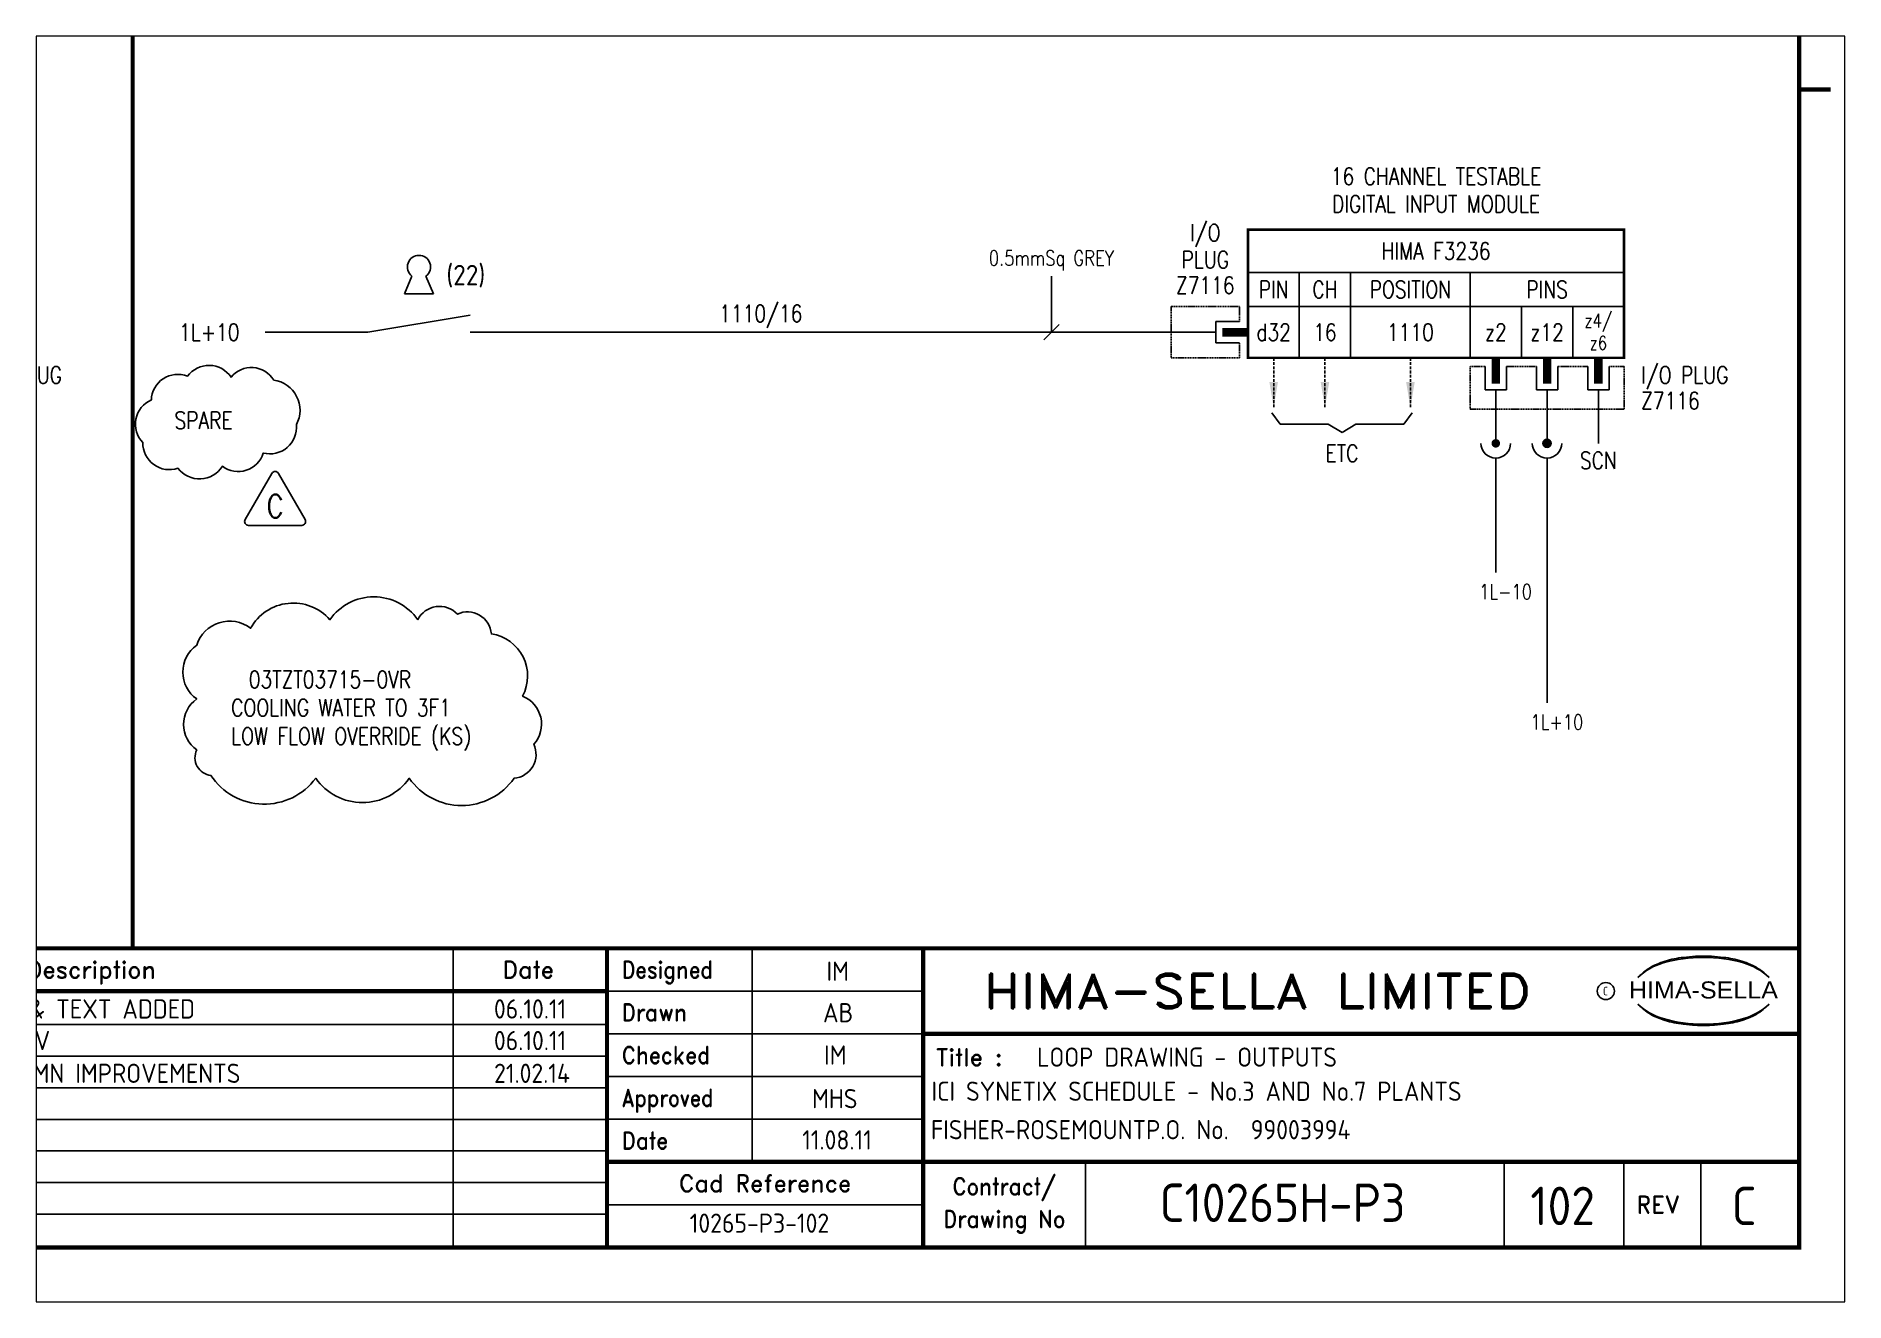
# Paper-space layout 'Layout1' of a CAD drawing. Extents: x 41 to 369, y 29 to 258.
# The model-space entities are those that its viewports show. They can reach past a viewport. Long polylines and large blocks are cut down to what shows.
import ezdxf
from ezdxf.enums import TextEntityAlignment as Align

# ---------------------------------------------------------------- set-up
doc = ezdxf.new("R2010")
doc.units = 0
doc.header["$LTSCALE"] = 0.25
doc.header["$MEASUREMENT"] = 0
doc.linetypes.add('HIDDEN2', pattern=[4.762499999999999, 3.175, -1.5875])
doc.layers.get('0').update_dxf_attribs({"color": 41, "linetype": 'CONTINUOUS'})
for name, color, linetype in [('00-DRG_FRAME', 12, 'CONTINUOUS'), ('01-DRAW', 7, 'CONTINUOUS'), ('02-TEXT', 2, 'CONTINUOUS'), ('051-TEXT', 2, 'CONTINUOUS'), ('117', 7, 'CONTINUOUS'), ('117-TEXT', 2, 'CONTINUOUS'), ('DIM', 3, 'CONTINUOUS'), ('LAB', 2, 'CONTINUOUS'), ('RACK', 2, 'CONTINUOUS'), ('SLOT', 2, 'CONTINUOUS'), ('SNA', 2, 'CONTINUOUS'), ('TEXT', 2, 'CONTINUOUS'), ('TPOL', 3, 'CONTINUOUS'), ('XR_FUNCTION', 2, 'CONTINUOUS'), ('XR_MAIN', 2, 'CONTINUOUS')]:
    doc.layers.add(name, color=color, linetype=linetype)
doc.styles.add('ARIAL', font='arial.ttf', dxfattribs={"height": 2.5})
doc.styles.add('CROSSREF', font='romans.shx', dxfattribs={"width": 0.8, "height": 2})
doc.styles.add('FUNCTION', font='ROMANS.shx', dxfattribs={"width": 0.8, "height": 2.5})
doc.styles.add('ISO', font='iso.shx')
doc.styles.add('PINS', font='ROMANS.shx', dxfattribs={"width": 0.8, "height": 2.5})
doc.styles.add('RACK', font='ROMANS.shx', dxfattribs={"width": 0.8, "height": 2.5})
doc.styles.add('ROMAND', font='ROMAND')
doc.styles.add('ROMANS', font='romans.shx', dxfattribs={"width": 0.8})
doc.styles.add('SLOT', font='romans.shx', dxfattribs={"width": 0.8, "height": 2})
doc.styles.add('SYMBOL', font='ROMANS.shx', dxfattribs={"width": 0.8, "height": 20})

psp = doc.layouts.get("Layout1")

msp = doc.modelspace()

# ---------------------------------------------------------------- texts
at = {"layer": '00-DRG_FRAME', "color": 4, "style": 'ROMAND'}
for s, p in [('Description', (204.6865057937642, 32)), ('Date', (255.7909458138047, 32))]:
    msp.add_text(s, height=2, dxfattribs=at).set_placement(p, align=Align.CENTER)
for s, width, p in [('Designed', 0.87, (266.75, 32)), ('Drawn', 0.9, (266.75, 27)), ('Checked', 0.9, (266.75, 22)), ('Approved', 0.85, (266.75, 17)), ('Date', 0.9, (266.75, 12))]:
    msp.add_text(s, height=2, dxfattribs=dict(at, width=width)).set_placement(p)
at = {"layer": '00-DRG_FRAME', "style": 'ROMAND', "width": 1.15}
msp.add_text('HIMA-SELLA LIMITED', height=4, dxfattribs=at).set_placement((341.0964892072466, 30.5), align=Align.MIDDLE)
at = {"layer": '00-DRG_FRAME', "color": 3, "style": 'ISO', "width": 0.9}
msp.add_text('C', height=1, dxfattribs=at).set_placement((381.8435788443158, 30), align=Align.CENTER)
at = {"layer": '00-DRG_FRAME', "style": 'ARIAL', "width": 1.05}
msp.add_text('HIMA-SELLA', height=2, dxfattribs=at).set_placement((393.3022419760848, 29.62925828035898), align=Align.CENTER)
at = {"layer": '00-DRG_FRAME', "color": 4, "style": 'ROMAND'}
msp.add_text('Title :', height=2, dxfattribs=at).set_placement((303.5, 21.75))
for s, p in [('Cad Reference', (283.5, 8)), ('REV', (388, 5.5))]:
    msp.add_text(s, height=2, dxfattribs=at).set_placement(p, align=Align.MIDDLE)
at = {"layer": '00-DRG_FRAME', "color": 4, "style": 'ROMAND', "width": 0.9}
for s, p in [('Contract/', (311.5, 7.5)), ('Drawing No', (311.5, 3.5))]:
    msp.add_text(s, height=2, dxfattribs=at).set_placement(p, align=Align.MIDDLE)
at = {"layer": '01-DRAW', "color": 2, "style": 'ROMANS', "width": 0.8}
msp.add_text('ETC', height=2, dxfattribs=at).set_placement((351.012210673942, 92.42321219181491), align=Align.CENTER)
at = {"layer": '01-DRAW', "style": 'ROMANS', "width": 0.8}
for s, p in [('1L-10', (367.056, 76.3511364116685)), ('1L+10', (373.056, 61.09460436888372))]:
    msp.add_text(s, height=1.75, dxfattribs=at).set_placement(p)
at = {"layer": '051-TEXT', "style": 'ROMANS', "width": 0.8}
msp.add_text('1110/16', height=2, dxfattribs=at).set_placement((282.9999999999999, 108.7837505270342), align=Align.CENTER)
for s, p in [('1L+10', (222, 107.5941364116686)), ('03TZT03715-0VR', (242.0811908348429, 66.95700399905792))]:
    msp.add_text(s, height=2, dxfattribs=at).set_placement(p, align=Align.MIDDLE_RIGHT)
at = {"layer": '117-TEXT', "style": 'ISO'}
msp.add_text('(22)', height=2.4, dxfattribs=at).set_placement((248.4813213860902, 114.2868162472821), align=Align.MIDDLE)
at = {"layer": 'DIM', "style": 'ROMANS', "width": 0.8}
msp.add_text('0.5mmSq GREY', height=1.75, dxfattribs=at).set_placement((316.9999999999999, 115.4011081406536), align=Align.CENTER)
at = {"layer": 'TEXT', "char_height": 2, "width": 47.74161350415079, "attachment_point": 1, "style": 'ROMANS'}
for s, insert in [('SPARE', (214.4015311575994, 98.27879842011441)), ('COOLING WATER TO 3F1\\PLOW FLOW OVERRIDE (KS)', (221.0250722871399, 64.66408122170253))]:
    msp.add_mtext(s, dxfattribs=dict(at, insert=insert))

# ---------------------------------------------------------------- blocks, each defined once
blk = doc.blocks.new('A3-REVA')
at = {"layer": '051-TEXT', "style": 'ISO'}
for tag, p in [('DESIGNED', (292.0055575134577, 31.70067080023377)), ('A', (117.73, 27.28227121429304)), ('DES', (127.73, 27.28227121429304)), ('DRN', (137.73, 27.28227121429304)), ('CHKD', (147.73, 27.28227121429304)), ('APPD', (157.73, 27.28227121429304)), ('DATE', (256, 27.28227121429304)), ('DRAWN', (291.7180714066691, 26.775)), ('CHECKED', (291.7180714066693, 21.89081248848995)), ('APPD', (291.6522325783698, 16.78820837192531)), ('DATE', (291.915586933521, 11.95927738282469))]:
    blk.add_attdef(tag, text='', height=2.25, dxfattribs=at).set_placement(p, align=Align.CENTER)
blk.add_attdef('DESCRIPTION', (165.03, 27.28227121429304), '', height=2.25, dxfattribs=at)
blk = doc.blocks.new('A3-TITLE')
at = {"layer": '051-TEXT', "style": 'ISO'}
blk.add_attdef('TITLE_1', (315.4553409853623, 21.7796562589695), '', height=2.25, dxfattribs=at)
for tag, p in [('DRGNO', (376.9622075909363, 3.242340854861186)), ('REV.', (398.1962897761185, 3.242341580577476))]:
    blk.add_attdef(tag, text='', height=4.5, dxfattribs=at).set_placement(p, align=Align.CENTER)
blk = doc.blocks.new('A3-CONTRACT')
at = {"layer": '051-TEXT', "color": 41, "style": 'ISO'}
for tag, height, p in [('SCALE', 2.24999999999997, (106.7055537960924, 31.8152395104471)), ('DIMS', 2.24999999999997, (106.7055537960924, 26.80131921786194)), ('CONTRACT', 4.5, (344.9371873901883, 3.103814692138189)), ('CAD-REF', 2.25, (283.7280612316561, 1.840288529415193))]:
    blk.add_attdef(tag, text='', height=height, dxfattribs=at).set_placement(p, align=Align.CENTER)
for tag, p in [('TITLE_2', (303.8576100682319, 17.2796562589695)), ('TITLE_3', (303.7906895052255, 12.7796562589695))]:
    blk.add_attdef(tag, p, '', height=2.25, dxfattribs=at)
blk = doc.blocks.new('A3-REVB')
at = {"layer": '051-TEXT', "style": 'ISO'}
for tag, p in [('A', (124.8533695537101, -20.35859008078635)), ('DES', (134.8533695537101, -20.35859008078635)), ('DRN', (144.8533695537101, -20.35859008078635)), ('CHKD', (154.8533695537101, -20.35859008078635)), ('APPD', (164.8533695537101, -20.35859008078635)), ('DATE', (263.1233695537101, -20.35859008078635))]:
    blk.add_attdef(tag, text='', height=2.25, dxfattribs=at).set_placement(p, align=Align.CENTER)
blk.add_attdef('DESCRIPTION', (172.1533695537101, -20.35859008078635), '', height=2.25, dxfattribs=at)
blk = doc.blocks.new('KEY')
at = {"layer": '01-DRAW'}
for p, q in [((-0.375, -0.4999999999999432), (-0.1825329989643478, -0.0380791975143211)), ((0.375, -0.4999999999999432), (0.1825329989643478, -0.0380791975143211)), ((-0.3749999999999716, -0.4999999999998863), (0.375, -0.4999999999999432))]:
    blk.add_line(p, q, dxfattribs=at)
blk.add_arc((0, 0.2000000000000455), 0.3000000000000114, 307.4770304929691, 232.5229695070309, dxfattribs=at)
blk = doc.blocks.new('F3236-15')
for p, q in [((44, 7), (0, 7)), ((6, 7), (6, -3)), ((12, 7), (12, -3)), ((26, 7), (26, -3)), ((44, 3), (0, 3)), ((32, 3), (32, -3)), ((38, 3), (38, -3)), ((-3.75, 0), (-9, 0)), ((-3.75, 1.25), (-3.75, -1.25)), ((-1, 1.25), (-3.75, 1.25)), ((-3.75, -1.25), (-1, -1.25)), ((27.75, -4), (27.75, -6.75)), ((30.25, -6.75), (30.25, -4)), ((33.75, -4), (33.75, -6.75)), ((36.25, -6.75), (36.25, -4)), ((39.75, -4), (39.75, -6.75)), ((42.25, -6.75), (42.25, -4)), ((27.75, -6.75), (30.25, -6.75)), ((29, -6.75), (29, -9)), ((33.75, -6.75), (36.25, -6.75)), ((35, -6.75), (35, -9)), ((39.75, -6.75), (42.25, -6.75)), ((41, -6.75), (41, -9)), ((41, -13), (41, -9))]:
    blk.add_line(p, q)
at = {"const_width": 0.3}
blk.add_lwpolyline([(44, 12), (0, 12), (0, -3), (44, -3)], close=True, dxfattribs=at)
at = {"color": 3, "linetype": 'HIDDEN2', "ltscale": 0.4}
for points in [[(-1, 1.25), (-1, 3), (-9, 3), (-9, -3), (-1, -3), (-1, -1.25)], [(27.75, -4), (26, -4), (26, -9), (44, -9), (44, -4), (42.25, -4)], [(33.75, -4), (30.25, -4)], [(39.75, -4), (36.25, -4)]]:
    blk.add_lwpolyline(points, dxfattribs=at)
blk.add_lwpolyline([(-3, 0, 1, 1, 0), (0, 0, 0.5, 0.5, 0)], format="xyseb")
at = {"const_width": 1}
for points in [[(29, -6), (29, -3)], [(35, -6), (35, -3)], [(41, -6), (41, -3)]]:
    blk.add_lwpolyline(points, dxfattribs=at)
at = {"layer": 'LAB', "style": 'PINS', "width": 0.8, "flags": 1}
blk.add_attdef('LAB1', text='', height=1.5, dxfattribs=at).set_placement((48, 2.5), align=Align.MIDDLE_LEFT)
at = {"layer": 'RACK', "style": 'RACK', "width": 0.8}
blk.add_attdef('SLOT', text='', height=2, dxfattribs=at).set_placement((19, 0), align=Align.MIDDLE)
at = {"layer": 'SLOT', "style": 'SLOT', "width": 0.8}
blk.add_attdef('ADD1', text='', height=2, dxfattribs=at).set_placement((9, 0), align=Align.MIDDLE)
at = {"layer": 'SNA', "style": 'SYMBOL', "width": 0.8, "flags": 1}
blk.add_attdef('SNA', (48, 8), '', height=1.5, dxfattribs=at)
at = {"layer": 'TEXT', "style": 'ROMANS', "width": 0.8}
for s, p in [('16 CHANNEL TESTABLE', (22, 17.25)), ('DIGITAL INPUT MODULE', (22, 14))]:
    blk.add_text(s, height=2, dxfattribs=at).set_placement(p, align=Align.CENTER)
for s, height, p in [('I/O', 2, (-5, 11.5)), ('PLUG', 2, (-5, 8.5)), ('HIMA F3236', 2, (22, 9.5)), ('Z7116', 2, (-5, 5.5)), ('PIN', 2, (3, 5)), ('CH', 2, (9, 5)), ('POSITION', 2, (19, 5)), ('PINS', 2, (35, 5)), ('z4/', 1.6, (41, 1.25)), ('d30', 2, (3, 0)), ('z2', 2, (29, 0)), ('z12', 2, (35, 0)), ('z6', 1.6, (41, -1.25)), ('SCN', 2, (41, -15))]:
    blk.add_text(s, height=height, dxfattribs=at).set_placement(p, align=Align.MIDDLE)
for s, p in [('I/O PLUG', (46, -5)), ('Z7116', (46, -8))]:
    blk.add_text(s, height=2, dxfattribs=at).set_placement(p, align=Align.MIDDLE_LEFT)
at = {"layer": 'TPOL', "style": 'PINS', "width": 0.8, "flags": 1}
blk.add_attdef('CN2', text='', height=1, dxfattribs=at).set_placement((-9, 0), align=Align.MIDDLE_LEFT)
at = {"layer": 'TPOL', "color": 2, "style": 'PINS', "width": 0.8}
blk.add_attdef('CN1', text='', height=2, dxfattribs=at).set_placement((3, 0), align=Align.MIDDLE)
at = {"layer": 'TPOL', "style": 'PINS', "width": 0.8, "flags": 1}
for tag, p in [('CN3', (29, -9)), ('CN4', (35, -9))]:
    blk.add_attdef(tag, text='', height=1, dxfattribs=at).set_placement(p, align=Align.BOTTOM_CENTER)
at = {"layer": 'XR_FUNCTION', "style": 'FUNCTION', "width": 0.8, "flags": 1}
blk.add_attdef('XR_FUNCTION', (48, 10), '', height=1.5, dxfattribs=at)
at = {"layer": 'XR_MAIN', "style": 'CROSSREF', "width": 0.8, "flags": 1}
blk.add_attdef('XR_MAIN', (48, 4), '', height=1.5, dxfattribs=at)
blk = doc.blocks.new('F3236-16')
for p, q in [((44, 7), (0, 7)), ((6, 7), (6, -3)), ((12, 7), (12, -3)), ((26, 7), (26, -3)), ((44, 3), (0, 3)), ((32, 3), (32, -3)), ((38, 3), (38, -3)), ((-3.75, 0), (-9, 0)), ((-3.75, 1.25), (-3.75, -1.25)), ((-1, 1.25), (-3.75, 1.25)), ((-3.75, -1.25), (-1, -1.25)), ((27.75, -4), (27.75, -6.75)), ((30.25, -6.75), (30.25, -4)), ((33.75, -4), (33.75, -6.75)), ((36.25, -6.75), (36.25, -4)), ((39.75, -4), (39.75, -6.75)), ((42.25, -6.75), (42.25, -4)), ((27.75, -6.75), (30.25, -6.75)), ((29, -6.75), (29, -9)), ((33.75, -6.75), (36.25, -6.75)), ((35, -6.75), (35, -9)), ((39.75, -6.75), (42.25, -6.75)), ((41, -6.75), (41, -9)), ((41, -13), (41, -9))]:
    blk.add_line(p, q)
at = {"const_width": 0.3}
blk.add_lwpolyline([(44, 12), (0, 12), (0, -3), (44, -3)], close=True, dxfattribs=at)
at = {"color": 3, "linetype": 'HIDDEN2', "ltscale": 0.4}
for points in [[(-1, 1.25), (-1, 3), (-9, 3), (-9, -3), (-1, -3), (-1, -1.25)], [(27.75, -4), (26, -4), (26, -9), (44, -9), (44, -4), (42.25, -4)], [(33.75, -4), (30.25, -4)], [(39.75, -4), (36.25, -4)]]:
    blk.add_lwpolyline(points, dxfattribs=at)
blk.add_lwpolyline([(-3, 0, 1, 1, 0), (0, 0, 0.5, 0.5, 0)], format="xyseb")
at = {"const_width": 1}
for points in [[(29, -6), (29, -3)], [(35, -6), (35, -3)], [(41, -6), (41, -3)]]:
    blk.add_lwpolyline(points, dxfattribs=at)
at = {"layer": 'LAB', "style": 'PINS', "width": 0.8, "flags": 1}
blk.add_attdef('LAB1', text='', height=1.5, dxfattribs=at).set_placement((48, 2.5), align=Align.MIDDLE_LEFT)
at = {"layer": 'RACK', "style": 'RACK', "width": 0.8}
blk.add_attdef('SLOT', text='', height=2, dxfattribs=at).set_placement((19, 0), align=Align.MIDDLE)
at = {"layer": 'SLOT', "style": 'SLOT', "width": 0.8}
blk.add_attdef('ADD1', text='', height=2, dxfattribs=at).set_placement((9, 0), align=Align.MIDDLE)
at = {"layer": 'SNA', "style": 'SYMBOL', "width": 0.8, "flags": 1}
blk.add_attdef('SNA', (48, 8), '', height=1.5, dxfattribs=at)
at = {"layer": 'TEXT', "style": 'ROMANS', "width": 0.8}
for s, p in [('16 CHANNEL TESTABLE', (22, 17.25)), ('DIGITAL INPUT MODULE', (22, 14))]:
    blk.add_text(s, height=2, dxfattribs=at).set_placement(p, align=Align.CENTER)
for s, height, p in [('I/O', 2, (-5, 11.5)), ('PLUG', 2, (-5, 8.5)), ('HIMA F3236', 2, (22, 9.5)), ('Z7116', 2, (-5, 5.5)), ('PIN', 2, (3, 5)), ('CH', 2, (9, 5)), ('POSITION', 2, (19, 5)), ('PINS', 2, (35, 5)), ('z4/', 1.6, (41, 1.25)), ('d32', 2, (3, 0)), ('z2', 2, (29, 0)), ('z12', 2, (35, 0)), ('z6', 1.6, (41, -1.25)), ('SCN', 2, (41, -15))]:
    blk.add_text(s, height=height, dxfattribs=at).set_placement(p, align=Align.MIDDLE)
for s, p in [('I/O PLUG', (46, -5)), ('Z7116', (46, -8))]:
    blk.add_text(s, height=2, dxfattribs=at).set_placement(p, align=Align.MIDDLE_LEFT)
at = {"layer": 'TPOL', "style": 'PINS', "width": 0.8, "flags": 1}
blk.add_attdef('CN2', text='', height=1, dxfattribs=at).set_placement((-9, 0), align=Align.MIDDLE_LEFT)
at = {"layer": 'TPOL', "color": 2, "style": 'PINS', "width": 0.8}
blk.add_attdef('CN1', text='', height=2, dxfattribs=at).set_placement((3, 0), align=Align.MIDDLE)
at = {"layer": 'TPOL', "style": 'PINS', "width": 0.8, "flags": 1}
for tag, p in [('CN3', (29, -9)), ('CN4', (35, -9))]:
    blk.add_attdef(tag, text='', height=1, dxfattribs=at).set_placement(p, align=Align.BOTTOM_CENTER)
at = {"layer": 'XR_FUNCTION', "style": 'FUNCTION', "width": 0.8, "flags": 1}
blk.add_attdef('XR_FUNCTION', (48, 10), '', height=1.5, dxfattribs=at)
at = {"layer": 'XR_MAIN', "style": 'CROSSREF', "width": 0.8, "flags": 1}
blk.add_attdef('XR_MAIN', (48, 4), '', height=1.5, dxfattribs=at)
blk = doc.blocks.new('TRI-C')
at = {"layer": '01-DRAW'}
blk.add_lwpolyline([(224.3990107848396, 88.00717134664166), (221.2813193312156, 82.60717134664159, 0.5773502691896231), (221.6710307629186, 81.93217134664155), (227.9064136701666, 81.93217134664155, 0.5773502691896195), (228.2961251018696, 82.60717134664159), (225.1784336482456, 88.00717134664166, 0.5773502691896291)], format="xyb", close=True, dxfattribs=at)
at = {"layer": '02-TEXT', "color": 2, "style": 'ROMANS', "width": 0.8}
blk.add_text('C', height=2.7, dxfattribs=at).set_placement((224.7887222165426, 84.18217134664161), align=Align.MIDDLE)

# ---------------------------------------------------------------- linework, layer by layer
at = {"layer": '00-DRG_FRAME'}
for p, q in [((247, 35.5), (247, 0.5)), ((282, 35.5), (282, 10.5)), ((265, 30.5), (302, 30.5)), ((265, 26.58771915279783), (112.7, 26.58771915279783)), ((302, 25.5), (265, 25.5)), ((265, 22.88771915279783), (112.7, 22.88771915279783)), ((265, 19.18771915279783), (112.7, 19.18771915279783)), ((265, 20.5), (302, 20.5)), ((265, 15.48771915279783), (112.7, 15.48771915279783)), ((302, 15.5), (265, 15.5)), ((265, 11.78771915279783), (112.7, 11.78771915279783)), ((321, 10.5), (321, 0.5)), ((370, 10.5), (370, 0.5)), ((384, 0.5), (384, 10.5)), ((393, 10.5), (393, 0.5)), ((265, 8.087719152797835), (112.7, 8.087719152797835)), ((265, 4.387719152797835), (112.7, 4.387719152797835)), ((302, 5.5), (265, 5.5))]:
    msp.add_line(p, q, dxfattribs=at)
at = {"layer": '00-DRG_FRAME', "const_width": 0.5}
msp.add_lwpolyline([(14.5, 0.5), (404.5, 0.5), (404.5, 271.5), (14.5, 271.5)], close=True, dxfattribs=at)
for points in [[(209.5, 35.5), (209.5, 266.5)], [(404.5, 136), (408.18, 136)], [(404.5, 35.5), (14.5, 35.5)], [(265, 35.5), (265, 0.5)], [(302, 0.5), (302, 35.5)], [(265, 30.5), (72.49999999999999, 30.5)], [(404.5, 25.5), (302, 25.5)], [(265, 10.5), (404.5, 10.5)]]:
    msp.add_lwpolyline(points, dxfattribs=at)
at = {"layer": '00-DRG_FRAME', "color": 3}
msp.add_circle((381.8794614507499, 30.5), 1, dxfattribs=at)
for centre, radius, start, end in [((391.7772406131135, 24.69924327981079), 9.760061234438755, 107.5930557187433, 113.9451517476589), ((393.0991488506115, 18.49648594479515), 15.93667133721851, 89.26981653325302, 106.3911159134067), ((392.0977729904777, 23.51500930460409), 10.98591244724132, 96.01458197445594, 107.3202667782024), ((393.2933040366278, 16.30991975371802), 18.28175579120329, 92.89168189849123, 97.37336363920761), ((393.2419072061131, 18.86443861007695), 15.7280876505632, 89.78048533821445, 93.17379021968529), ((393.5053351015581, 18.49648594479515), 15.93667133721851, 73.60888408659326, 90.73018346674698), ((393.3625767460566, 18.86443861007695), 15.7280876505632, 86.82620978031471, 90.21951466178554), ((393.3111799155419, 16.30991975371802), 18.28175579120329, 82.62663636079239, 87.10831810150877), ((394.506710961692, 23.51500930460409), 10.98591244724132, 72.67973322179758, 83.98541802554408), ((394.8272433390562, 24.69924327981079), 9.760061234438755, 66.05484825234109, 72.40694428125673), ((390.6040257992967, 26.82771687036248), 7.240060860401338, 106.0531744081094, 133.5023953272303), ((390.876250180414, 27.0135325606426), 7.299930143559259, 130.4190344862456, 136.0570054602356), ((390.11493502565, 28.10005347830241), 5.98042439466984, 122.2440461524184, 131.6153874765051), ((389.7520469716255, 28.78188256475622), 5.210443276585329, 111.8205600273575, 122.8668023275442), ((396.000458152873, 26.82771687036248), 7.240060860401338, 46.49760467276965, 73.94682559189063), ((396.8524369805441, 28.78188256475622), 5.210443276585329, 57.13319767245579, 68.1794399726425), ((396.4895489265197, 28.10005347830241), 5.98042439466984, 48.38461252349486, 57.75595384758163), ((395.7282337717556, 27.0135325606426), 7.299930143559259, 43.94299453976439, 49.58096551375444), ((390.876250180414, 34.04498400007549), 7.299930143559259, 223.9429945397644, 229.5809655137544), ((390.6040257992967, 34.23079969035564), 7.240060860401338, 226.4976046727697, 253.9468255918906), ((390.11493502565, 32.95846308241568), 5.98042439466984, 228.3846125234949, 237.7559538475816), ((389.7520469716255, 32.27663399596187), 5.210443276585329, 237.1331976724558, 248.1794399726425), ((396.000458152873, 34.23079969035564), 7.240060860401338, 286.0531744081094, 313.5023953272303), ((396.8524369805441, 32.27663399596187), 5.210443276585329, 291.8205600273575, 302.8668023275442), ((396.4895489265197, 32.95846308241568), 5.98042439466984, 302.2440461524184, 311.6153874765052), ((395.7282337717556, 34.04498400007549), 7.299930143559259, 310.4190344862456, 316.0570054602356), ((391.7772406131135, 36.3592732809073), 9.760061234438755, 246.0548482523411, 252.4069442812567), ((393.0991488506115, 42.56203061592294), 15.93667133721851, 253.6088840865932, 270.730183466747), ((392.0977729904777, 37.543507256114), 10.98591244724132, 252.6797332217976, 263.985418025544), ((393.2933040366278, 44.74859680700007), 18.28175579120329, 262.6266363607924, 267.1083181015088), ((393.2419072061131, 42.19407795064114), 15.7280876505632, 266.8262097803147, 270.2195146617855), ((393.5053351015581, 42.56203061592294), 15.93667133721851, 269.269816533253, 286.3911159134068), ((393.3625767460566, 42.19407795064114), 15.7280876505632, 269.7804853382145, 273.1737902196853), ((393.3111799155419, 44.74859680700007), 18.28175579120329, 272.8916818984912, 277.3733636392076), ((394.506710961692, 37.543507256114), 10.98591244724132, 276.014581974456, 287.3202667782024), ((394.8272433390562, 36.3592732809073), 9.760061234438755, 287.5930557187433, 293.9451517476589)]:
    msp.add_arc(centre, radius, start, end, dxfattribs=at)
at = {"layer": '01-DRAW'}
for p, q in [((331.012210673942, 107.5941364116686), (249, 107.5941364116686)), ((342.8122106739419, 98.14721219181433), (343.7842106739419, 96.8512121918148)), ((359.2122106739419, 98.14721219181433), (358.240210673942, 96.8512121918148)), ((368.9999999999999, 98.59413641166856), (368.9999999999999, 94.59413641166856)), ((374.9999999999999, 98.59413641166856), (374.9999999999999, 94.59413641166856)), ((374.9999999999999, 98.59413641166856), (374.9999999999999, 94.59413641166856)), ((343.7842106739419, 96.8512121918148), (349.392210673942, 96.8512121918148)), ((349.392210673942, 96.8512121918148), (351.012210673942, 95.87921219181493)), ((352.6322106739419, 96.8512121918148), (351.012210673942, 95.87921219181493)), ((352.6322106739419, 96.8512121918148), (358.240210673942, 96.8512121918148)), ((368.9999999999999, 92.86613641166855), (368.9999999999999, 79.46513641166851)), ((374.9999999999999, 92.86613641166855), (374.9999999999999, 64.20860436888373)), ((374.9999999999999, 92.86613641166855), (374.9999999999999, 64.20860436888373))]:
    msp.add_line(p, q, dxfattribs=at)
at = {"layer": '01-DRAW', "linetype": 'HIDDEN2'}
for p, q in [((343.012210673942, 104.5941364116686), (343.012210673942, 98.76213641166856)), ((349.012210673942, 104.5941364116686), (349.012210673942, 98.76213641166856)), ((359.012210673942, 104.5941364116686), (359.012210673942, 98.76213641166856))]:
    msp.add_line(p, q, dxfattribs=at)
at = {"layer": '01-DRAW', "const_width": 0.5}
for points in [[(368.7499999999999, 94.59413641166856, 1), (369.2499999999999, 94.59413641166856, 1)], [(374.7499999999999, 94.59413641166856, 1), (375.2499999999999, 94.59413641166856, 1)]]:
    msp.add_lwpolyline(points, format="xyb", close=True, dxfattribs=at)
at = {"layer": '01-DRAW'}
for radius in [0.4752, 0.3888000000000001, 0.3024000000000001, 0.2160000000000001, 0.1296000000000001, 0.0432000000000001]:
    msp.add_circle((374.9999999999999, 94.59413641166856), radius, dxfattribs=at)
for centre in [(368.9999999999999, 94.59413641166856), (374.9999999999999, 94.59413641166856), (374.9999999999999, 94.59413641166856)]:
    msp.add_arc(centre, 1.728, 180, 0, dxfattribs=at)
for points in [[(343.516210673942, 101.7861364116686), (342.5082106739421, 101.7861364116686), (343.012210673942, 98.76213641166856)], [(349.516210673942, 101.7861364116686), (348.5082106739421, 101.7861364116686), (349.012210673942, 98.76213641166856)], [(359.516210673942, 101.7861364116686), (358.5082106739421, 101.7861364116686), (359.012210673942, 98.76213641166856)]]:
    msp.add_solid(points, dxfattribs=at)
at = {"layer": '117'}
for q in [(249, 109.5941364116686), (225, 107.5941364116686)]:
    msp.add_line((237, 107.5941364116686), q, dxfattribs=at)
for points in [[(226, 102, 0.52056705), (221.0070017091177, 102.3312595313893, 0.52056705), (221.0070017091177, 102.3312595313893, 0.52056705), (215.9024605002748, 102.4421747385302, 0.52056705), (215.9024605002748, 102.4421747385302, 0.52056705), (211.6856658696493, 99.66930174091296, 0.52056705), (211.6856658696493, 99.66930174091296, 0.52056705), (210.6869501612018, 94.67813075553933, 0.52056705), (210.6869501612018, 94.67813075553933, 0.52056705), (214.7927772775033, 91.68342836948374, 0.52056705), (214.7927772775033, 91.68342836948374, 0.52056705), (220.0082876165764, 91.90525775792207, 0.52056705), (220.0082876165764, 91.90525775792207, 0.52056705), (224.7799246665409, 93.4580665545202, 0.52056705), (224.7799246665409, 93.4580665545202, 0.52056705), (228.6638151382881, 96.7855145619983, 0.52056705), (228.6638151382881, 96.7855145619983, 0.52056705)], [(242.8539921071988, 73.95212900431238, 0.52056705), (232.5788648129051, 73.95212900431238, 0.52056705), (223.2981034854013, 72.95841055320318, 0.52056705), (217.0004443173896, 70.97097365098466, 0.52056705), (217.0004443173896, 64.6774232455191, 0.52056705), (217.0004443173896, 58.71511253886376, 0.52056705), (218.6577228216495, 55.73395718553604, 0.52056705), (230.9215848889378, 55.40271813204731, 0.52056705), (241.8596247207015, 55.40271813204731, 0.52056705), (254.1234882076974, 55.40271813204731, 0.52056705), (256.4436778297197, 59.37759193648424, 0.52056705), (255.1178541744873, 65.00866294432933, 0.52056705), (251.4718423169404, 72.29593180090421, 0.52056705), (247.4943727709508, 74.61460775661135, 0.52056705)]]:
    msp.add_lwpolyline(points, format="xyb", close=True, dxfattribs=at)
at = {"layer": 'DIM'}
for p, q in [((316.9999999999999, 107.5941364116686), (316.9999999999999, 114.1371364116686)), ((316.1, 106.6941364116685), (317.9, 108.4941364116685))]:
    msp.add_line(p, q, dxfattribs=at)

# ---------------------------------------------------------------- block references
at = {"layer": '00-DRG_FRAME'}
ref = msp.add_blockref('A3-CONTRACT', (-0.886849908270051, 0.3728613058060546), dxfattribs=at)
ref.add_attrib('TITLE_2', 'ICI SYNETIX SCHEDULE - No.3 AND No.7 PLANTS', (302.9707601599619, 17.65251756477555), dxfattribs={"layer": '051-TEXT', "color": 41, "height": 2.25, "style": 'ISO'})
ref.add_attrib('TITLE_3', 'FISHER-ROSEMOUNTP.O. No.  99003994', (302.9038395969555, 13.15251756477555), dxfattribs={"layer": '051-TEXT', "color": 41, "height": 2.25, "style": 'ISO'})
ref.add_attrib('CAD-REF', '10265-P3-102', dxfattribs={"layer": '051-TEXT', "color": 41, "height": 2.25, "style": 'ISO'}).set_placement((282.8412113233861, 2.213149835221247), align=Align.CENTER)
ref.add_attrib('CONTRACT', 'C10265H-P3', dxfattribs={"layer": '051-TEXT', "color": 41, "height": 4.5, "style": 'ISO'}).set_placement((344.0503374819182, 3.476675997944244), align=Align.CENTER)
ref = msp.add_blockref('A3-REVA', (0, 0), dxfattribs=at)
ref.add_attrib('A', 'A', dxfattribs={"layer": '051-TEXT', "height": 2.25, "style": 'ISO'}).set_placement((117.73, 27.28227121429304), align=Align.CENTER)
ref.add_attrib('DES', 'IM', dxfattribs={"layer": '051-TEXT', "height": 2.25, "style": 'ISO'}).set_placement((127.73, 27.28227121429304), align=Align.CENTER)
ref.add_attrib('DRN', 'AB', dxfattribs={"layer": '051-TEXT', "height": 2.25, "style": 'ISO'}).set_placement((137.73, 27.28227121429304), align=Align.CENTER)
ref.add_attrib('CHKD', 'IM', dxfattribs={"layer": '051-TEXT', "height": 2.25, "style": 'ISO'}).set_placement((147.73, 27.28227121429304), align=Align.CENTER)
ref.add_attrib('APPD', 'MRS', dxfattribs={"layer": '051-TEXT', "height": 2.25, "style": 'ISO'}).set_placement((157.73, 27.28227121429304), align=Align.CENTER)
ref.add_attrib('DESCRIPTION', 'PIN NUMBER CORRECTED & TEXT ADDED', (165.03, 27.28227121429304), dxfattribs={"layer": '051-TEXT', "height": 2.25, "style": 'ISO'})
ref.add_attrib('DATE', '06.10.11', dxfattribs={"layer": '051-TEXT', "height": 2.25, "style": 'ISO'}).set_placement((256, 27.28227121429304), align=Align.CENTER)
ref.add_attrib('DESIGNED', 'IM', dxfattribs={"layer": '051-TEXT', "height": 2.25, "style": 'ISO'}).set_placement((292.0055575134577, 31.70067080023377), align=Align.CENTER)
ref.add_attrib('CHECKED', 'IM', dxfattribs={"layer": '051-TEXT', "height": 2.25, "style": 'ISO'}).set_placement((291.7180714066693, 21.89081248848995), align=Align.CENTER)
ref.add_attrib('APPD', 'MHS', dxfattribs={"layer": '051-TEXT', "height": 2.25, "style": 'ISO'}).set_placement((291.6522325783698, 16.78820837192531), align=Align.CENTER)
ref.add_attrib('DATE', '11.08.11', dxfattribs={"layer": '051-TEXT', "height": 2.25, "style": 'ISO'}).set_placement((291.915586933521, 11.95927738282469), align=Align.CENTER)
ref = msp.add_blockref('A3-REVA', (0, -3.699999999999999), dxfattribs=at)
ref.add_attrib('A', 'B', dxfattribs={"layer": '051-TEXT', "height": 2.25, "style": 'ISO'}).set_placement((117.73, 23.58227121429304), align=Align.CENTER)
ref.add_attrib('DES', 'IM', dxfattribs={"layer": '051-TEXT', "height": 2.25, "style": 'ISO'}).set_placement((127.73, 23.58227121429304), align=Align.CENTER)
ref.add_attrib('DRN', 'AB', dxfattribs={"layer": '051-TEXT', "height": 2.25, "style": 'ISO'}).set_placement((137.73, 23.58227121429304), align=Align.CENTER)
ref.add_attrib('CHKD', 'IM', dxfattribs={"layer": '051-TEXT', "height": 2.25, "style": 'ISO'}).set_placement((147.73, 23.58227121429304), align=Align.CENTER)
ref.add_attrib('APPD', 'MRS', dxfattribs={"layer": '051-TEXT', "height": 2.25, "style": 'ISO'}).set_placement((157.73, 23.58227121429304), align=Align.CENTER)
ref.add_attrib('DESCRIPTION', 'AS BUILT PER C10265-006V', (165.03, 23.58227121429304), dxfattribs={"layer": '051-TEXT', "height": 2.25, "style": 'ISO'})
ref.add_attrib('DATE', '06.10.11', dxfattribs={"layer": '051-TEXT', "height": 2.25, "style": 'ISO'}).set_placement((256, 23.58227121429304), align=Align.CENTER)
ref.add_attrib('DESIGNED', 'AB', dxfattribs={"layer": '051-TEXT', "height": 2.25, "style": 'ISO'}).set_placement((292.0495510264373, 26.84413359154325), align=Align.CENTER)
for name, p, values in [('A3-TITLE', (-0.136527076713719, -0.1364378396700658), {'TITLE_1': 'LOOP DRAWING - OUTPUTS', 'DRGNO': '102', 'REV.': 'C'}), ('A3-REVB', (-7.540553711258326, 40.10934626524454), {'A': ' C', 'APPD': 'CT', 'DESCRIPTION': 'ZINC DISSOLVER PHR & MMN IMPROVEMENTS', 'DATE': ' 21.02.14'})]:
    msp.add_blockref(name, p, dxfattribs=at).add_auto_attribs(values)
at = {"layer": '117'}
for name, p, values in [('F3236-15', (145.012210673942, 107.5941364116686), {'CN1': 'd30', 'SLOT': '1110', 'ADD1': '15'}), ('F3236-16', (340.012210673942, 107.5941364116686), {'CN1': 'd32', 'SLOT': '1110', 'ADD1': '16'})]:
    msp.add_blockref(name, p, dxfattribs=at).add_auto_attribs(values)
at = {"layer": '117', "xscale": 4.5, "yscale": 4.5, "zscale": 4.5}
msp.add_blockref('KEY', (243, 114.3441364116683), dxfattribs=at)
at = {"layer": '117'}
msp.add_blockref('TRI-C', (1.37599785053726, 3.063182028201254), dxfattribs=at)

msp.set_redraw_order([(e.dxf.handle, doc.entitydb.next_handle()) for e in msp.query("TEXT MTEXT ATTDEF DIMENSION ARC_DIMENSION")])  # texts and dimensions are drawn at this point

# ---------------------------------------------------------------- viewports
at = {"layer": '00-DRG_FRAME'}
psp.add_viewport(center=(205.0520853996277, 143.4994130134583), size=(328.0833366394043, 229.5990608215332), view_center_point=(304.0264913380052, 68.18687409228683), view_height=148.107566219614, dxfattribs=at)

doc.saveas('drawing.dxf')
